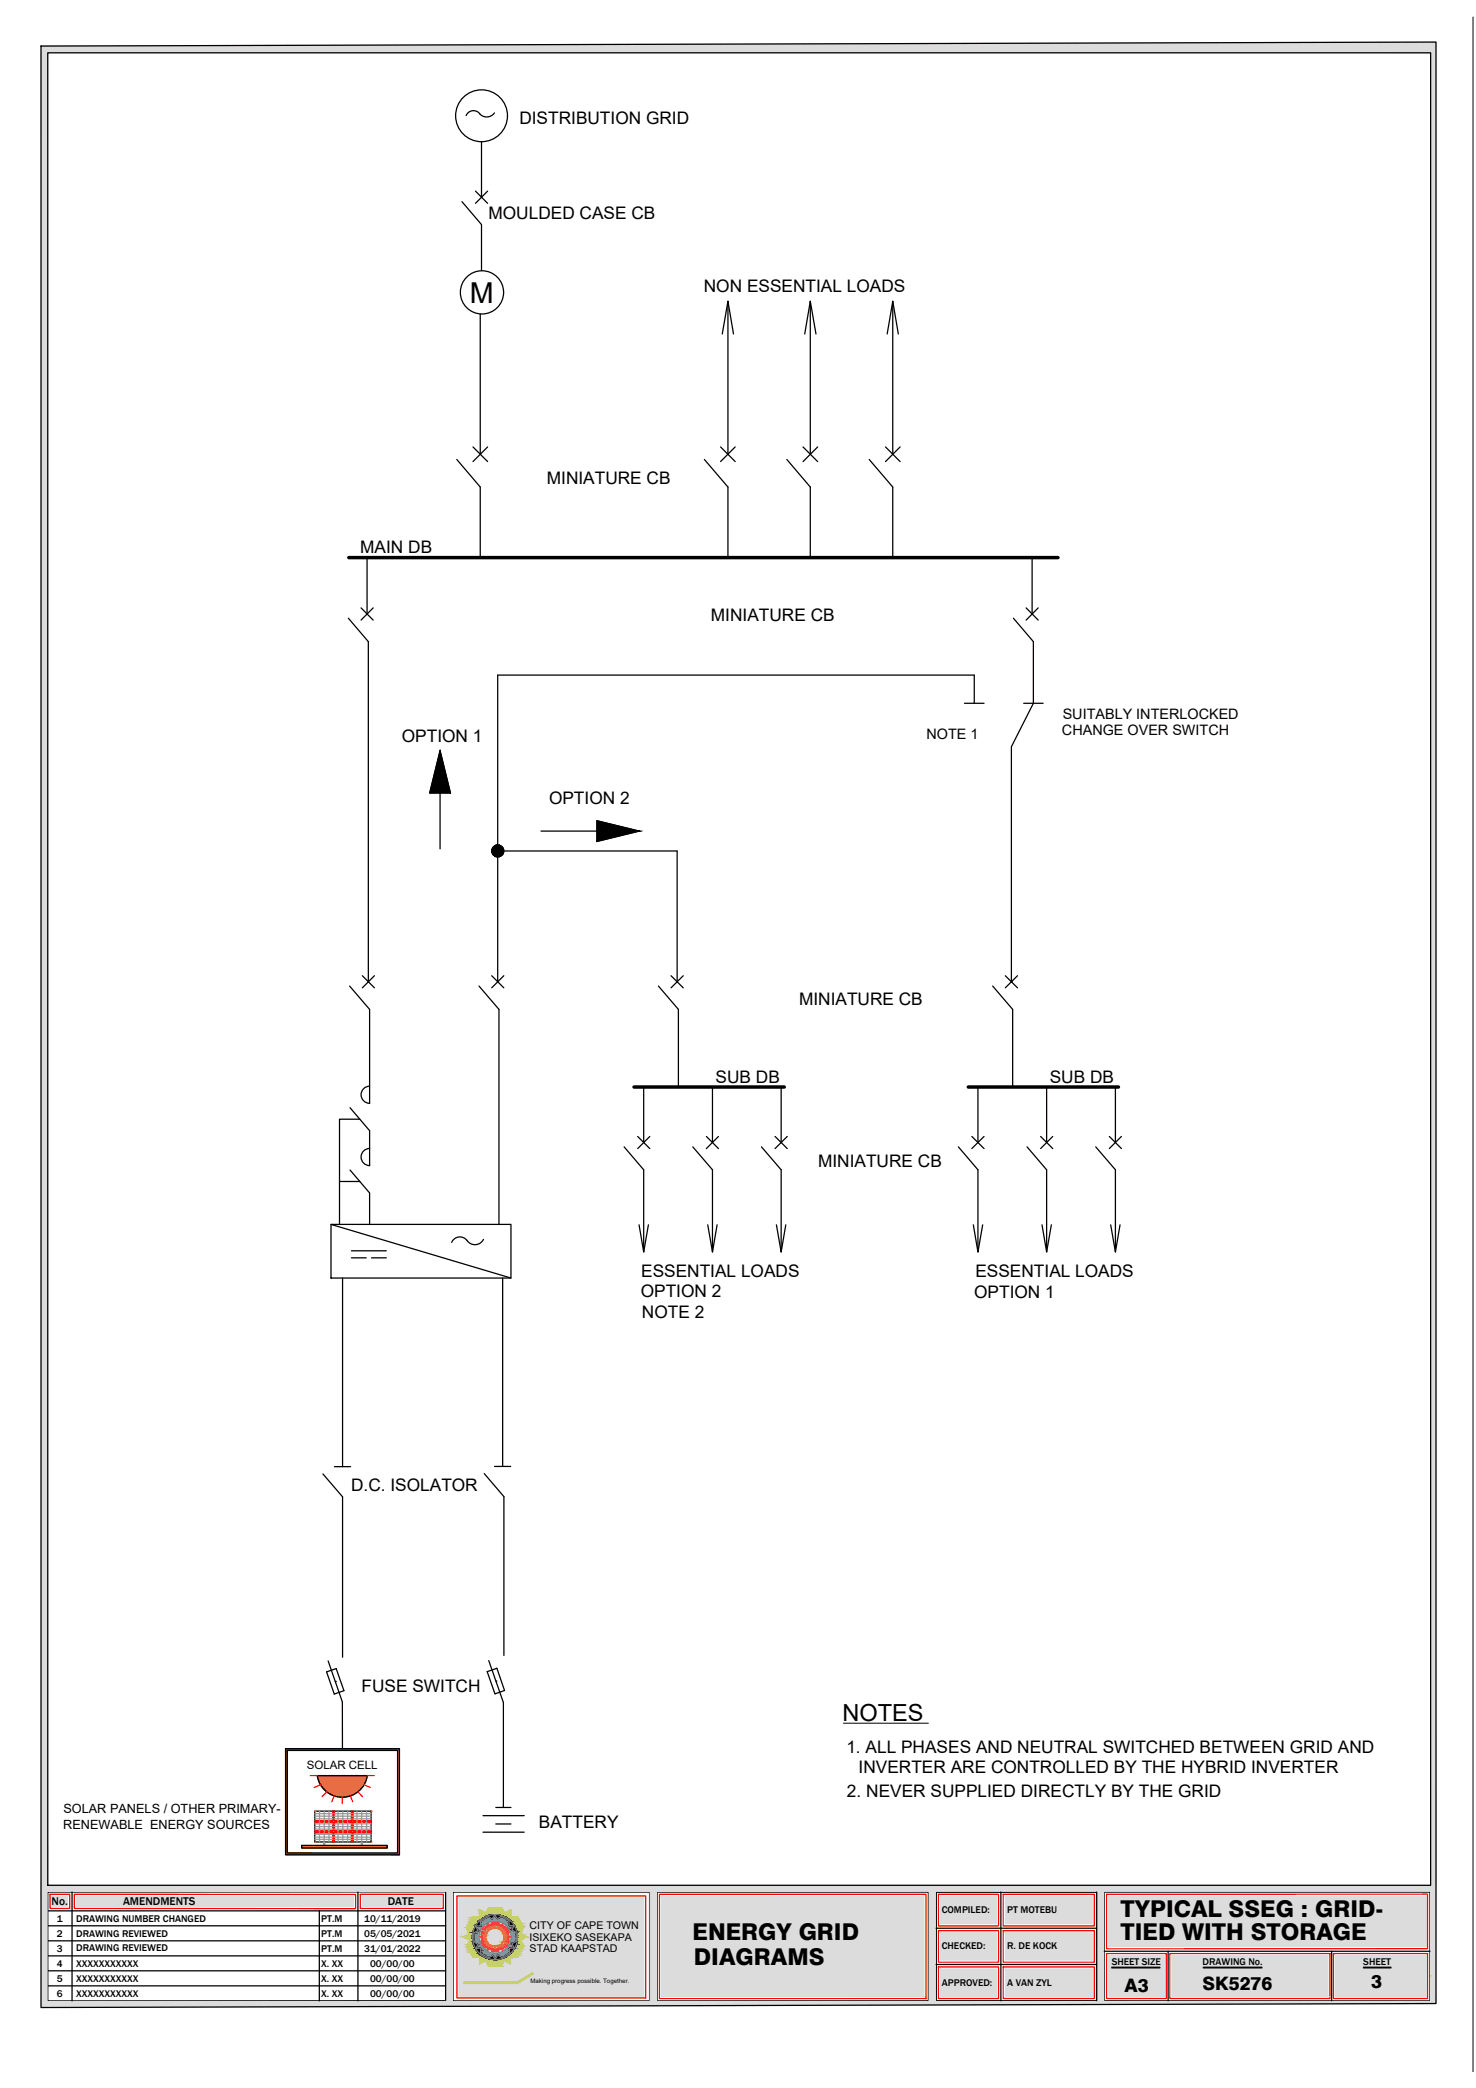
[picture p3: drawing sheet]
<svg xmlns="http://www.w3.org/2000/svg" width="297mm" height="420mm" viewBox="0 0 297 420" stroke-linecap="round" stroke-linejoin="round" font-family="sans-serif">
<defs><g id="words">
<text font-size="5.8" x="94.6" y="60.9">M</text>
<g font-size="4.7">
<text x="169.5" y="346.3">NOTES</text>
<text x="225.5" y="385.7">TYPICAL SSEG : GRID-</text>
<text x="139.4" y="390.3">ENERGY GRID</text>
<text x="139.7" y="395.5">DIAGRAMS</text>
<text x="225.5" y="390.3">TIED WITH STORAGE</text>
</g>
<g font-size="3.7">
<text x="226.3" y="400.9">A3</text>
<text x="242" y="400.4">SK5276</text>
<text x="276" y="400">3</text>
</g>
<g font-size="3.5">
<text x="104.5" y="24.9">DISTRIBUTION GRID</text>
<text x="98.3" y="44.1">MOULDED CASE CB</text>
<text x="141.6" y="58.7">NON ESSENTIAL LOADS</text>
<text x="110" y="97.4">MINIATURE CB</text>
<text x="72.5" y="111.3">MAIN DB</text>
<text x="143.1" y="124.9">MINIATURE CB</text>
<text x="80.9" y="149.4">OPTION 1</text>
<text x="110.5" y="161.8">OPTION 2</text>
<text x="160.8" y="202.3">MINIATURE CB</text>
<text x="144" y="218">SUB DB</text>
<text x="211.3" y="218">SUB DB</text>
<text x="164.6" y="234.7">MINIATURE CB</text>
<text x="129" y="257">ESSENTIAL LOADS</text>
<text x="196.3" y="257">ESSENTIAL LOADS</text>
<text x="128.9" y="261.1">OPTION 2</text>
<text x="196" y="261.2">OPTION 1</text>
<text x="129.2" y="265.2">NOTE 2</text>
<text x="70.7" y="300.1">D.C. ISOLATOR</text>
<text x="72.7" y="340.5">FUSE SWITCH</text>
<text x="170.3" y="352.8">1. ALL PHASES AND NEUTRAL SWITCHED BETWEEN GRID AND</text>
<text x="172.8" y="356.7">INVERTER ARE CONTROLLED BY THE HYBRID INVERTER</text>
<text x="170.5" y="361.7">2. NEVER SUPPLIED DIRECTLY BY THE GRID</text>
<text x="108.5" y="367.8">BATTERY</text>
</g>
<g font-size="2.9">
<text x="186.4" y="148.7">NOTE 1</text>
<text x="213.7" y="148">CHANGE OVER SWITCH</text>
<text x="213.9" y="144.7">SUITABLY INTERLOCKED</text>
</g>
<g font-size="2.6">
<text x="12.8" y="364.9">SOLAR PANELS / OTHER PRIMARY-</text>
<text x="12.7" y="368.1">RENEWABLE ENERGY SOURCES</text>
</g>
<g font-size="2.3">
<text x="61.7" y="355.9">SOLAR CELL</text>
<text x="10.4" y="383.4">No.</text>
<text x="24.8" y="383.4">AMENDMENTS</text>
<text x="78" y="383.4">DATE</text>
</g>
<g font-size="2.1">
<text x="106.6" y="388.1">CITY OF CAPE TOWN</text>
<text x="106.6" y="390.5">ISIXEKO SASEKAPA</text>
<text x="106.6" y="392.8">STAD KAAPSTAD</text>
</g>
<g font-size="2">
<text x="11.5" y="386.7">1</text>
<text x="11.5" y="389.7">2</text>
<text x="15.3" y="386.7">DRAWING NUMBER CHANGED</text>
<text x="15.3" y="389.7">DRAWING REVIEWED</text>
<text x="64.6" y="386.7">PT.M</text>
<text x="64.6" y="389.7">PT.M</text>
<text x="73.3" y="386.7">10/11/2019</text>
<text x="73.3" y="389.7">05/05/2021</text>
<text x="189.5" y="385">COMPILED:</text>
<text x="202.7" y="385">PT MOTEBU</text>
<text x="11.5" y="392.7">3</text>
<text x="11.5" y="395.7">4</text>
<text x="15.3" y="395.8">XXXXXXXXXXX</text>
<text x="15.3" y="392.6">DRAWING REVIEWED</text>
<text x="64.6" y="395.7">X. XX</text>
<text x="64.6" y="392.7">PT.M</text>
<text x="73.3" y="392.7">31/01/2022</text>
<text x="74.5" y="395.7">00/00/00</text>
<text x="189.5" y="392.3">CHECKED:</text>
<text x="202.7" y="392.3">R. DE KOCK</text>
<text x="223.7" y="395.3">SHEET SIZE</text>
<text x="242" y="395.3">DRAWING No.</text>
<text x="274.4" y="395.3">SHEET</text>
<text x="11.5" y="398.8">5</text>
<text x="11.5" y="401.8">6</text>
<text x="15.3" y="398.8">XXXXXXXXXXX</text>
<text x="15.3" y="401.8">XXXXXXXXXXX</text>
<text x="64.6" y="398.7">X. XX</text>
<text x="64.6" y="401.8">X. XX</text>
<text x="74.5" y="398.7">00/00/00</text>
<text x="74.5" y="401.8">00/00/00</text>
<text x="189.5" y="399.6">APPROVED:</text>
<text x="202.7" y="399.6">A VAN ZYL</text>
</g>
<text font-size="1.2" x="106.7" y="399.1">Making progress possible. Together.</text>
</g></defs>
<!-- layer: 500AL132KV -->
<g fill="#dcdcdc" stroke="#dcdcdc" stroke-width=".2">
<path d="M133.2 381.7h52.7z"/>
<path d="M133.2 381.7h52.7v20z"/>
<path d="M223.2 381.7l63.8-.1z"/>
<path d="M223.2 381.7h63.8v10z"/>
<path d="M268.8 393.6l18.2-.1z"/>
<path d="M268.8 393.6h18.2v8z"/>
<path d="M15.4 381.7h55.7z"/>
<path d="M15.4 381.7h55.7v1.9z"/>
<path d="M8.3 9.3l280.7-.8v.8z"/>
<path d="M8.3 402.6h280.7v.6z"/>
<path d="M133.2 381.7v20h52.7zM133.2 401.7h52.7z"/>
<path d="M223.2 381.7v10h63.8zM223.2 391.7h63.8z"/>
<path d="M268.8 393.6v8h18.2zM268.8 401.6h18.2z"/>
<path d="M223.2 393.6l11.1 8.1v-8.1zM223.2 393.6l11.1 8.1h-11.1z"/>
<path d="M15.4 381.7v1.9h55.7zM15.4 383.6h55.7z"/>
<path d="M8.3 9.3l280.7 1.3v-1.3zM8.3 9.3l280.7 1.3h-280.7z"/>
<path d="M287.9 10.6l1.1 368.8v-368.8zM287.9 10.6l1.1 368.8h-1.1z"/>
<path d="M8.3 10.6l1.3 368.8v-368.8zM8.3 10.6l1.3 368.8h-1.3z"/>
<path d="M8.3 379.4l280.7 1.3v-1.3zM8.3 379.4l280.7 1.3h-280.7z"/>
<path d="M89.7 380.7h199.3zM89.7 380.7h199.3z"/>
<path d="M8.3 380.7h81.4zM8.3 380.7h1.3z"/>
<path d="M89.7 380.7h42.5zM89.7 380.7h97.1z"/>
<path d="M89.7 380.7l1.5 21.9v-21.9zM89.7 380.7l1.5 21.9h-1.5z"/>
<path d="M287.8 380.7l1.2 21.9v-21.9zM287.8 380.7l1.2 21.9h-1.2z"/>
<path d="M220.7 380.7l1.5 21.9v-21.9zM220.7 380.7l1.5 21.9h-1.5z"/>
<path d="M186.8 380.7l1.6 21.9v-21.9zM186.8 380.7l1.6 21.9h-1.6z"/>
<path d="M186.8 402.6h102.2zM157.5 402.6h131.5z"/>
<path d="M130.7 380.7l1.5 21.9v-21.9zM130.7 380.7l1.5 21.9h-1.5z"/>
<path d="M89.7 402.6h1.5zM9.6 402.6h81.6z"/>
<path d="M8.3 380.7l1.3 21.9v-21.9zM8.3 380.7l1.3 21.9h-1.3z"/>
<path d="M157.5 402.6h131.5zM132.2 402.6h156.8z"/>
<path d="M130.7 402.6h1.5zM130.7 402.6h1.5z"/>
<path d="M8.3 402.6h82.9zM8.3 402.6h82.9z"/>
<path d="M8.3 402.6v.6h280.7zM8.3 403.2h280.7l-280.7 .8z"/>
</g>
<!-- layer: 0 -->
<g fill="none" stroke="#dcdcdc" stroke-width=".25">
<path d="M10.5 381.7h3v1.9h-3zM15.4 381.7h55.7v1.9h-55.7zM73 381.7h15.8v1.9h-15.8zM133.2 381.7h52.7v20h-52.7zM189.3 381.7h11.2v5.4h-11.2zM189.3 389h11.2v5.4h-11.2zM189.3 396.3h11.2v5.4h-11.2zM202.4 381.7h17.4v5.4h-17.4zM202.4 389h17.4v5.4h-17.4zM202.4 396.3h17.4v5.4h-17.4zM223.2 381.7l63.8-.1v10.1h-63.8zM223.2 393.6h11.1v8.1h-11.1z"/>
<path d="M235.9 393.6h31.3v8.1h-31.3zM268.8 393.6l18.2-.1v8.1l-18.2 .1z"/>
</g>
<g fill="#dcdcdc" stroke="#dcdcdc" stroke-width=".2">
<path d="M92.4 381.9l37.1 19.7v-19.7zM92.4 381.9l37.1 19.7h-37.1z"/>
<path d="M202.4 381.7l17.4 5.4v-5.4zM202.4 381.7l17.4 5.4h-17.4z"/>
<path d="M202.4 389l17.4 5.4v-5.4zM202.4 389l17.4 5.4h-17.4z"/>
<path d="M189.3 381.7l11.2 5.4v-5.4zM189.3 381.7l11.2 5.4h-11.2z"/>
<path d="M189.3 389l11.2 5.4v-5.4zM189.3 389l11.2 5.4h-11.2z"/>
<path d="M202.4 396.3l17.4 5.4v-5.4zM202.4 396.3l17.4 5.4h-17.4z"/>
<path d="M189.3 396.3l11.2 5.4v-5.4zM189.3 396.3l11.2 5.4h-11.2z"/>
<path d="M235.9 393.6l31.3 8.1v-8.1zM235.9 393.6l31.3 8.1h-31.3z"/>
<path d="M73 381.7l15.8 1.9v-1.9zM73 381.7l15.8 1.9h-15.8z"/>
<path d="M10.5 381.7l3 1.9v-1.9zM10.5 381.7l3 1.9h-3z"/>
</g>
<!-- layer: BorderSheet -->
<path d="M9.5 380.6h80.5v22.2h-80.5zM91 380.6h39.9v22.2h-39.9zM92.4 381.9h37.1v19.7h-37.1zM132.1 380.6h54.9v22.2h-54.9zM188.2 380.6h32.6v22.2h-32.6zM222.1 380.6h65.8v22.1l-65.8 .1z" fill="none" stroke="#dcdcdc" stroke-width=".25"/>
<!-- layer: TEXT -->
<g fill="none" stroke="#f00" stroke-width=".25">
<path d="M10.1 381.2h3.9v2.8h-3.9zM15 381.2h56.6v2.9l-56.6-.1zM72.5 381.2h16.7v2.8h-16.7zM132.7 381.2h53.7v21h-53.7zM188.8 381.2h12.2v6.3h-12.2zM188.8 388.5h12.2v6.3h-12.2zM188.8 395.8h12.2v6.3h-12.2zM201.9 381.2h18.3v6.3h-18.3zM201.9 388.5h18.3v6.3h-18.3zM201.9 395.8h18.3v6.3h-18.3zM222.7 393.1h12v9h-12zM222.7 381.2l64.6-.1v11l-64.6 .1z"/>
<path d="M235.4 393.1h32.3v9h-32.3zM268.4 393.1h18.9v9h-18.9z"/>
</g>
<g fill="none" stroke="#000" stroke-width=".25">
<path d="M8.3 9.3l280.7-.8v394.7l-280.7 .8zM9.6 10.6h278.3v368.8h-278.3zM9.6 380.7h80.1v21.9h-80.1zM9.6 384.5h80.1M9.6 387.5h80.1M9.6 390.5h80.1M9.6 393.6h80.1M9.6 396.6h80.1M9.6 399.6h80.1M14.5 380.7v21.9M64.3 384.5v18.1M72 380.7v21.9"/>
<path d="M91.2 380.7h39.5v21.9h-39.5zM132.2 380.7h54.6v21.9h-54.6zM188.4 380.7h32.3v21.9h-32.3zM188.4 388h32.3M188.4 395.3h32.3M201.4 380.7v21.9M220.7 380.7v21.9M222.2 380.7h65.6v21.9h-65.6zM222.2 392.6h65.6M235.1 392.6v10M268 392.6v10"/>
</g>
<!-- layer: TextTitle -->
<path d="M223.7 395.9h9.7M223.7 396h9.7M242.1 395.9h11.9M242.1 396h11.9M274.4 395.9h5.5M274.4 396h5.5" fill="none" stroke="#000" stroke-width=".25"/>
<!-- layer: BorderSheet -->
<path d="M91.9 381.5h38v20.5h-38z" fill="none" stroke="#f00" stroke-width=".25"/>
<!-- layer: 0 -->
<g fill="#c4d72d" stroke="#c4d72d" stroke-width=".2">
<path d="M98.4 383.9h2.5z"/>
<path d="M101.6 385l1.2-.7v.7z"/>
<path d="M95.1 385.7h1.4z"/>
<path d="M102.7 393.8h1.5z"/>
<path d="M101.5 394.5h1.2v.6z"/>
<path d="M96.5 394.5l.1 .6z"/>
<path d="M96.5 394.5h1.3l-1.2 .6z"/>
<path d="M97.8 394.5h3.7l-.6 1.1z"/>
<path d="M93.4 398.9v.2l10.6-.2zM93.4 399.1l10.6-.2 .1 .2zM104 398.9l.1 .2 3-2.1zM104.1 399.1l3-2.1 .2 .2z"/>
<path d="M98.4 383.9l2.8 .4-.3-.4zM98.4 383.9l2.8 .4h-3.1z"/>
<path d="M98.1 384.3l3.5 .7-.4-.7zM98.1 384.3l3.5 .7h-3.9z"/>
<path d="M96.5 384.3l1.2 .7zM96.5 384.3l1.2 .7h-1.2z"/>
<path d="M101.6 385h1.2zM101.6 385h1.2z"/>
<path d="M96.5 385h5.1zM96.5 385h5.1z"/>
<path d="M96.5 385l6.3 .3v-.3zM96.5 385l6.3 .3h-6.3z"/>
<path d="M99.5 385.3h3.3zM99.5 385.3h3.3z"/>
<path d="M96.5 385.3h3zM96.5 385.3h2.3z"/>
<path d="M100.1 385.3l2.7 .1v-.1zM100.1 385.3l2.7 .1z"/>
<path d="M96.5 385.3l1.8 .2 .5-.2zM96.5 385.3l1.8 .2h-1.8z"/>
<path d="M100.7 385.4l2.1 .2v-.2zM100.7 385.4l2.1 .2h-1.6z"/>
<path d="M101.2 385.6l1.6 .1v-.1zM101.2 385.6l1.6 .1z"/>
<path d="M96.5 385.5l1.2 .2 .6-.2zM96.5 385.5l1.2 .2h-1.2z"/>
<path d="M101.5 385.7h2.6zM101.5 385.7h2.6z"/>
<path d="M96.5 385.7h1.2zM96.5 385.7h1.1z"/>
<path d="M101.5 385.7l2.7 .1-.1-.1zM101.5 385.7l2.7 .1h-2.4z"/>
<path d="M95.1 385.7l2.1 .3 .4-.3zM95.1 385.7l2.1 .3h-2.2z"/>
<path d="M101.8 385.8l2.6 .3-.2-.3zM101.8 385.8l2.6 .3h-2.1z"/>
<path d="M95 386l1.7 .3 .5-.3zM95 386l1.7 .3h-1.9z"/>
<path d="M102.3 386.1l2.3 .4-.2-.4zM102.3 386.1l2.3 .4h-1.8z"/>
<path d="M94.8 386.3l1.4 .5 .5-.5zM94.8 386.3l1.4 .5h-1.7z"/>
<path d="M102.8 386.5l2.1 .5-.3-.5zM102.8 386.5l2.1 .5h-1.7z"/>
<path d="M94.5 386.8l1.4 .4 .3-.4zM94.5 386.8l1.4 .4h-1.6z"/>
<path d="M103.2 387l2 .5-.3-.5zM103.2 387l2 .5h-1.7z"/>
<path d="M94.3 387.2l1.2 .6 .4-.6zM94.3 387.2l1.2 .6h-1.5z"/>
<path d="M103.5 387.5l1.9 .3-.2-.3zM103.5 387.5l1.9 .3h-1.7z"/>
<path d="M94 387.8l1.5 .1v-.1zM94 387.8l1.5 .1h-1.6z"/>
<path d="M103.7 387.8l1.5 .2 .2-.2zM103.7 387.8l1.5 .2h-1.4z"/>
<path d="M93.9 387.9l1.4 .4 .2-.4zM93.9 387.9l1.4 .4h-1.2z"/>
<path d="M103.8 388l1.1 .6 .3-.6zM103.8 388l1.1 .6h-.9z"/>
<path d="M94.1 388.3l1 .6 .2-.6zM94.1 388.3l1 .6h-.7z"/>
<path d="M104 388.6l.7 .4 .2-.4zM104 388.6l.7 .4h-.6z"/>
<path d="M94.4 388.9l.7 .2v-.2zM94.4 388.9l.7 .2h-.6z"/>
<path d="M104.1 389l.9 .2-.3-.2zM104.1 389l.9 .2h-.9z"/>
<path d="M94.5 389.1l.6 .4v-.4zM93.8 389.5l.7-.4 .6 .4z"/>
<path d="M104.1 389.2l1.8 .5-.9-.5zM104.1 389.2l1.8 .5h-1.8z"/>
<path d="M93.8 389.5l1.3 .2v-.2zM93.3 389.7l.5-.2 1.3 .2z"/>
<path d="M104.1 389.7h1.8zM104.1 389.7l1.7 .1z"/>
<path d="M93.3 389.7l1.8 .4v-.4zM93.3 389.7l1.8 .4h-1z"/>
<path d="M94.1 390.1l1 .3v-.3zM94.1 390.1l1 .3h-.5z"/>
<path d="M104.2 389.8l.5 .6 1.1-.6zM104.2 389.8l.5 .6h-.6zM104.1 390.4h.6zM104.1 390.4h.6z"/>
<path d="M94.6 390.4l.5 .3v-.3zM94.6 390.4l.5 .3h-.7z"/>
<path d="M104.1 390.4l1 .6-.4-.6zM104.1 390.4l1 .6h-1.1z"/>
<path d="M94.4 390.7l.9 .6-.2-.6zM94.4 390.7l.9 .6h-1.2z"/>
<path d="M104 391l1.4 .6-.3-.6zM104 391l1.4 .6h-1.6z"/>
<path d="M103.8 391.6h1.6zM103.8 391.6h1.6z"/>
<path d="M94.1 391.3l1.4 .4-.2-.4zM94.1 391.3l1.4 .4h-1.6z"/>
<path d="M93.9 391.7l1.6 .2v-.2zM93.9 391.7l1.6 .2h-1.5z"/>
<path d="M103.8 391.6l1.3 .5 .3-.5zM103.8 391.6l1.3 .5h-1.6z"/>
<path d="M94 391.9l1.9 .5-.4-.5zM94 391.9l1.9 .5h-1.6z"/>
<path d="M103.5 392.1l1.3 .5 .3-.5zM103.5 392.1l1.3 .5h-1.6z"/>
<path d="M94.3 392.4l1.9 .5-.3-.5zM94.3 392.4l1.9 .5h-1.6z"/>
<path d="M103.2 392.6l1.4 .5 .2-.5zM103.2 392.6l1.4 .5h-1.8z"/>
<path d="M94.6 392.9l2.1 .4-.5-.4zM94.6 392.9l2.1 .4h-1.8z"/>
<path d="M102.8 393.1l1.6 .4 .2-.4zM102.3 393.5l.5-.4 1.6 .4z"/>
<path d="M94.9 393.3l2.3 .3-.5-.3zM94.9 393.3l2.3 .3h-2.1z"/>
<path d="M102.3 393.5l1.9 .3 .2-.3zM101.8 393.8l.5-.3 1.9 .3z"/>
<path d="M101.8 393.8h.9zM101.8 393.8h.9z"/>
<path d="M95.1 393.6l2.4 .2-.3-.2zM95.1 393.6l2.4 .2h-2.3z"/>
<path d="M95.2 393.8h2.3zM95.2 393.8h2.3z"/>
<path d="M96.5 393.8l1.2 .1zM96.5 393.8l1.2 .1h-1.2z"/>
<path d="M101.8 393.8l.9 .3v-.3zM101.2 394.1l.6-.3 .9 .3z"/>
<path d="M96.5 393.9l1.8 .3-.6-.3zM96.5 393.9l1.8 .3h-1.8z"/>
<path d="M101.2 394.1l1.5 .1v-.1zM100.7 394.2l.5-.1 1.5 .1z"/>
<path d="M96.5 394.2l2.3 .1zM96.5 394.2l2.3 .1h-2.3z"/>
<path d="M100.7 394.2l2 .1v-.1zM100.1 394.3l.6-.1 2 .1z"/>
<path d="M96.5 394.3h2.8zM96.5 394.3h2.8z"/>
<path d="M100.1 394.3l2.6 .1zM99.5 394.4h3.2z"/>
<path d="M96.5 394.3l3 .1zM96.5 394.3l3 .1z"/>
<path d="M96.5 394.4l6.2 .1v-.1zM96.5 394.4l6.2 .1h-6.2z"/>
<path d="M97.8 394.5h4.9zM97.8 394.5h4.9z"/>
<path d="M98.3 395.6h2.6zM97.8 394.5l3.1 1.1h-2.6z"/>
</g>
<path d="M96.5 384.3l1.2 .7 .7-1.1h2.5l.7 1.1 1.2-.7v1.4h1.3l1.3 2.1-.7 1.2 1.2 .7-1.2 .7 .7 1.2-1.2 2.2h-1.5v1.3l-1.2-.6-.6 1.1h-2.6l-.5-1.1-1.3 .7v-1.4h-1.3l-1.3-2.1 .7-1.3-1.3-.7 1.2-.6-.6-1.2 1.2-2.2h1.4z" fill="none" stroke="#c4d72d" stroke-width=".25"/>
<g fill="#ec268f" stroke="#ec268f" stroke-width=".2">
<path d="M99 386.8h1.3z"/>
<path d="M100.6 387.4l.6-.3v.3z"/>
<path d="M97.4 387.7l.7 .1z"/>
<path d="M101.2 391.8h.7z"/>
<path d="M97.4 391.8h1z"/>
<path d="M100.6 392.1h.6v.4z"/>
<path d="M98.1 392.1v.4z"/>
<path d="M98.1 392.1h.6l-.6 .4z"/>
<path d="M98.7 392.1h1.9l-.3 .6z"/>
<path d="M99 386.8l1.4 .3-.1-.3zM99 386.8l1.4 .3h-1.5z"/>
<path d="M98.9 387.1l1.7 .3-.2-.3zM98.9 387.1l1.7 .3h-1.9z"/>
<path d="M98.1 387.1l.6 .3zM98.1 387.1l.6 .3h-.6z"/>
<path d="M100.6 387.4h.6zM100.6 387.4h.6z"/>
<path d="M98.1 387.4h2.5zM98.1 387.4h2.5z"/>
<path d="M98.1 387.4l3.1 .1zM98.1 387.4l3.1 .1z"/>
<path d="M99.8 387.5h1.4zM99.8 387.5h1.4z"/>
<path d="M98.1 387.5h1.3zM98.1 387.5h.9z"/>
<path d="M100.3 387.5l.9 .2v-.2zM100.3 387.5l.9 .2z"/>
<path d="M98.1 387.5l.5 .2 .4-.2zM98.1 387.5l.5 .2h-.5z"/>
<path d="M100.7 387.7h.5zM100.7 387.7h.5z"/>
<path d="M100.7 387.7h1.2zM100.7 387.7h1.2z"/>
<path d="M98.1 387.7h.5zM98.1 387.7h.4z"/>
<path d="M98.1 387.7h.4zM98.1 387.7l.4 .1z"/>
<path d="M100.8 387.7l1.2 .2-.1-.2zM100.8 387.7l1.2 .2h-1z"/>
<path d="M97.4 387.8l.8 .1 .3-.1zM97.4 387.8l.8 .1h-.9z"/>
<path d="M101 387.9l1.2 .3-.2-.3zM101 387.9l1.2 .3h-.8z"/>
<path d="M97.3 387.9l.6 .3 .3-.3zM97.3 387.9l.6 .3h-.8z"/>
<path d="M101.4 388.2l1 .4-.2-.4zM101.4 388.2l1 .4h-.8z"/>
<path d="M97.1 388.2l.5 .4 .3-.4zM97.1 388.2l.5 .4h-.7z"/>
<path d="M101.6 388.6l.9 .2-.1-.2zM101.6 388.6l.9 .2h-.8z"/>
<path d="M96.9 388.6l.6 .3 .1-.3zM96.9 388.6l.6 .3h-.7z"/>
<path d="M101.7 388.8l.7 .1 .1-.1zM101.7 388.8l.7 .1h-.6z"/>
<path d="M96.8 388.9h.7zM96.8 388.9h.7z"/>
<path d="M101.8 388.9l.4 .5 .2-.5zM101.8 388.9l.4 .5h-.3z"/>
<path d="M96.8 388.9l.5 .5 .2-.5zM96.8 388.9l.5 .5h-.3z"/>
<path d="M101.9 389.4h.3zM101.9 389.4h.3z"/>
<path d="M97 389.4l.3 .1zM97 389.4l.3 .1z"/>
<path d="M101.9 389.4l.9 .4zM101.9 389.4l.9 .4h-.8z"/>
<path d="M97.1 389.5l.2 .3v-.3zM96.5 389.8l.6-.3 .2 .3z"/>
<path d="M102 389.8h.8zM102 389.8h.7z"/>
<path d="M96.5 389.8h.8zM96.5 389.8h.8z"/>
<path d="M96.6 389.8l.7 .3v-.3zM96.6 389.8l.7 .3z"/>
<path d="M102 389.8l.2 .3 .5-.3zM102 389.8l.2 .3h-.2z"/>
<path d="M102 390.1l.3 .1zM102 390.1l.3 .1h-.4z"/>
<path d="M97.1 390.1l.2 .1v-.1zM97.1 390.1l.2 .1h-.3z"/>
<path d="M101.9 390.2l.6 .4-.2-.4zM101.9 390.2l.6 .4h-.7z"/>
<path d="M97 390.2l.5 .4-.2-.4zM97 390.2l.5 .4h-.7z"/>
<path d="M101.8 390.6l.7 .1zM101.8 390.6l.7 .1z"/>
<path d="M96.8 390.6l.7 .1zM96.8 390.6l.7 .1z"/>
<path d="M101.8 390.7l.5 .3 .2-.3zM101.8 390.7l.5 .3h-.7z"/>
<path d="M96.8 390.7l.8 .3-.1-.3zM96.8 390.7l.8 .3h-.6z"/>
<path d="M101.6 391l.6 .4 .1-.4zM101.6 391l.6 .4h-.8z"/>
<path d="M97 391l.9 .4-.3-.4zM97 391l.9 .4h-.7z"/>
<path d="M101.4 391.4l.6 .3 .2-.3zM101 391.7l.4-.3 .6 .3z"/>
<path d="M97.2 391.4l1 .3-.3-.3zM97.2 391.4l1 .3h-.9z"/>
<path d="M101 391.7l.9 .1 .1-.1zM100.9 391.8l.1-.1 .9 .1z"/>
<path d="M97.3 391.7l1.1 .1-.2-.1zM97.3 391.7l1.1 .1h-1zM97.4 391.8h1z"/>
<path d="M100.9 391.8l.3 .1v-.1zM100.7 391.9l.2-.1 .3 .1z"/>
<path d="M98.1 391.8l.5 .1zM98.1 391.8l.5 .1h-.5z"/>
<path d="M100.7 391.9l.5 .1v-.1zM100.3 392l.4-.1 .5 .1z"/>
<path d="M98.1 391.9l.9 .1zM98.1 391.9l.9 .1h-.9z"/>
<path d="M98.1 392l1.3 .1zM98.1 392l1.3 .1z"/>
<path d="M100.3 392l.9 .1zM99.8 392.1h1.4z"/>
<path d="M98.7 392.1h.7zM98.7 392.1h.7z"/>
<path d="M98.1 392.1h.6zM98.1 392.1h.6z"/>
<path d="M98.7 392.1h2.5zM98.7 392.1h2.5z"/>
<path d="M99 392.7h1.3zM98.7 392.1l1.6 .6h-1.3z"/>
</g>
<g fill="none" stroke="#ec268f" stroke-width=".25">
<path d="M97.4 387.7l.7 .1v-.8l.6 .4 .3-.6h1.3l.3 .6 .6-.3v.6h.7l.6 1.1-.3 .6 .6 .4-.6 .3 .3 .6-.6 1.1h-.7v.7l-.6-.4-.3 .6h-1.3l-.3-.6-.6 .4v-.7h-.7l-.6-1.1 .3-.6-.6-.3 .6-.3-.3-.6z"/>
<circle cx="99.6" cy="389.8" r="2.34"/>
</g>
<g fill="#02acd4" stroke="#02acd4" stroke-width=".2">
<path d="M99.6 385.3l.2 .3h-.4z"/>
<path d="M100.8 385.7h.2z"/>
<path d="M97.5 386.1l.8-.4 .7 .4z"/>
<path d="M102.7 387.5h.8z"/>
<path d="M95.8 392h.5z"/>
<path d="M100.2 393.4h1.7z"/>
<path d="M99.4 393.9h.5z"/>
<path d="M99.4 385.6l.4 .1zM99.4 385.6l.4 .1z"/>
<path d="M100.8 385.7l1 .4zM100.1 386.1l.7-.4 1 .4z"/>
<path d="M99.3 385.7l.8 .4-.3-.4zM99.3 385.7l.8 .4h-1z"/>
<path d="M99.1 386.1h2.8zM99.1 386.1h2.8z"/>
<path d="M97.5 386.1h1.6zM97.5 386.1h1.6z"/>
<path d="M97.5 386.1l4.9 .4-.5-.4zM96.9 386.5l.6-.4 4.9 .4z"/>
<path d="M96.9 386.5h5.5zM96.8 386.5h5.6z"/>
<path d="M99.6 386.5l2.8 .1zM99.6 386.5l2.8 .1z"/>
<path d="M96.8 386.5h2.8zM96.8 386.6h2.3z"/>
<path d="M96.8 386.6h2.3zM96.7 386.6h2.2z"/>
<path d="M100.1 386.6l2.3 .1v-.1zM100.1 386.6l2.3 .1z"/>
<path d="M96.7 386.6h2.2zM96.7 386.6l1.9 .1z"/>
<path d="M100.6 386.7l1.9 .2-.1-.2zM100.6 386.7l1.9 .2h-1.4z"/>
<path d="M96.7 386.7l1.4 .2 .5-.2zM96.7 386.7l1.4 .2h-1.4z"/>
<path d="M101.1 386.9l1.4 .3v-.3zM101.1 386.9l1.4 .3h-.9z"/>
<path d="M96.7 386.9l1 .3 .4-.3zM96.7 386.9l1 .3h-1z"/>
<path d="M101.6 387.2l.9 .3v-.3zM101.6 387.2l.9 .3h-.6z"/>
<path d="M96.7 387.2l.6 .3 .4-.3zM96.7 387.2l.6 .3h-.6z"/>
<path d="M102.7 387.5h.8zM102.5 387.5h1z"/>
<path d="M101.9 387.5h.6zM101.9 387.5h.6z"/>
<path d="M96.7 387.5h.6zM96.7 387.5h.6z"/>
<path d="M96.7 387.5l.6 .1zM95.7 387.6h1.6z"/>
<path d="M101.9 387.5l1.4 .4 .2-.4zM101.9 387.5l1.4 .4h-1z"/>
<path d="M95.7 387.6l1.3 .3 .3-.3zM95.7 387.6l1.3 .3h-1.2z"/>
<path d="M102.3 387.9l.7 .4 .3-.4zM102.3 387.9l.7 .4h-.4z"/>
<path d="M95.8 387.9l.9 .4 .3-.4zM95.8 387.9l.9 .4h-.6z"/>
<path d="M102.6 388.3h.4zM102.6 388.3h.4z"/>
<path d="M96.1 388.3l.6 .2v-.2zM96.1 388.3l.6 .2h-.5z"/>
<path d="M102.6 388.3l1.2 .5-.8-.5zM102.6 388.3l1.2 .5h-1.1z"/>
<path d="M96.2 388.5l.3 .3 .2-.3zM95.6 388.8l.6-.3 .3 .3z"/>
<path d="M102.7 388.8l1.2 .1zM102.7 388.8l1.2 .1z"/>
<path d="M95.6 388.8l.9 .1v-.1zM95.3 388.9l.3-.1 .9 .1z"/>
<path d="M102.8 388.9l1.1 .4v-.4zM102.8 388.9l1.1 .4h-1z"/>
<path d="M95.3 388.9l1.1 .4 .1-.4zM95.3 388.9l1.1 .4h-1.1z"/>
<path d="M102.9 389.3l1 .5v-.5zM102.9 389.3l1 .5h-1z"/>
<path d="M95.3 389.3l1.1 .5v-.5zM95.3 389.3l1.1 .5h-1z"/>
<path d="M102.9 389.8l1 .5v-.5zM102.9 389.8l1 .5h-1z"/>
<path d="M95.4 389.8l1 .5v-.5zM95.4 389.8l1 .5h-1z"/>
<path d="M102.9 390.3l1 .3v-.3zM102.9 390.3l1 .3h-1.1z"/>
<path d="M95.4 390.3l1.1 .5-.1-.5zM95.4 390.3l1.1 .5h-1.1z"/>
<path d="M102.8 390.6l.8 .2 .3-.2zM102.8 390.6l.8 .2h-.9z"/>
<path d="M95.4 390.8h1.1zM95.4 390.8h1.1z"/>
<path d="M102.7 390.8l.3 .4 .6-.4zM102.7 390.8l.3 .4h-.4z"/>
<path d="M102.6 391.2l.5 .1-.1-.1zM102.6 391.2l.5 .1h-.5z"/>
<path d="M95.5 390.8l1.2 .5-.2-.5zM95.5 390.8l1.2 .5h-.5z"/>
<path d="M96.2 391.3h.5zM96.2 391.3h.5z"/>
<path d="M102.6 391.3l.7 .4-.2-.4zM102.6 391.3l.7 .4h-1z"/>
<path d="M96.2 391.3l.8 .4-.3-.4zM96.2 391.3l.8 .4h-1.1z"/>
<path d="M102.3 391.7l1.2 .3-.2-.3zM102.3 391.7l1.2 .3h-1.5z"/>
<path d="M95.9 391.7l1.3 .3-.2-.3zM95.9 391.7l1.3 .3h-1.4z"/>
<path d="M102 392h1.5zM102 392h.5z"/>
<path d="M96.7 392h.6zM96.7 392h.6z"/>
<path d="M95.8 392h.9zM95.8 392h.5z"/>
<path d="M102 392l.5 .1zM102 392l.5 .1z"/>
<path d="M96.7 392l.6 .1zM96.7 392l.6 .1z"/>
<path d="M101.9 392.1l.6 .4v-.4zM101.6 392.5l.3-.4 .6 .4z"/>
<path d="M96.7 392.1l1 .4-.4-.4zM96.7 392.1l1 .4h-1z"/>
<path d="M101.6 392.5l1 .2-.1-.2zM101.1 392.7l.5-.2 1 .2z"/>
<path d="M96.7 392.5l1.4 .2-.4-.2zM96.7 392.5l1.4 .2h-1.3z"/>
<path d="M101.1 392.7l1.5 .2v-.2zM100.6 392.9l.5-.2 1.5 .2z"/>
<path d="M96.8 392.7l1.8 .2-.5-.2zM96.8 392.7l1.8 .2h-1.8z"/>
<path d="M100.6 392.9l2 .1zM100.4 393h2.2z"/>
<path d="M100.4 393h2.2zM100.1 393h2.3z"/>
<path d="M96.8 392.9l2.3 .1zM96.8 392.9l2.3 .1h-2.3z"/>
<path d="M100.1 393h2.3zM99.6 393.1h2.8z"/>
<path d="M96.8 393l2.8 .1zM96.8 393l2.8 .1z"/>
<path d="M96.8 393.1h5.6zM96.8 393.1h5.6z"/>
<path d="M96.8 393.1l5.1 .3 .5-.3zM96.8 393.1l5.1 .3h-4.6z"/>
<path d="M100.2 393.4l1.5 .1zM100.3 393.5h1.4l-.7 .4z"/>
<path d="M97.3 393.4h2.9zM97.3 393.4l2.9 .1z"/>
<path d="M99.2 393.5l.7 .4 .3-.4zM99.2 393.5l.7 .4h-.5z"/>
<path d="M97.5 393.5l.9 .4 .8-.4zM97.5 393.5l.9 .4z"/>
<path d="M99.4 393.9h.5zM99.4 393.9h.5l-.2 .4z"/>
</g>
<g fill="#000" stroke="#000" stroke-width=".2">
<path d="M88.6 151l2.1 8.6h-4.2zM95.7 387.6l.1 .2h-.3zM95.7 392h.1zM95.9 387.2h.8v.3zM96.3 392h.4zM98.8 394.3h1.5zM99.3 385.3h.8zM99.8 385.7h1l-.5 .3zM100.2 393.4l.1 .1zM102.5 387.5h.9zM102.5 392h1.1z"/>
<path d="M120.1 165.1l8.6 2.1h-8.6zM120.1 167.2v2.1l8.6-2.1z"/>
<path d="M95.1 388.9l.3 .6-.1-.6zM95.1 388.9l.3 .6h-.3z"/>
<path d="M95.1 389.5l.3 .6v-.6zM95.1 389.5l.3 .6h-.3z"/>
<path d="M95.1 390.1l.3 .6v-.6zM95.1 390.1l.3 .6h-.3z"/>
<path d="M95.1 388.9h.3zM95.1 388.9h.2z"/>
<path d="M95.1 390.7l.3 .1zM95.1 390.7l.3 .1z"/>
<path d="M95.2 390.8l1 .5-.8-.5zM95.2 390.8l1 .5h-.9zM95.3 391.3h.9zM95.3 391.3h.9z"/>
<path d="M95.5 387.8l.6 .5-.3-.5zM95.5 387.8l.6 .5h-.8z"/>
<path d="M95.9 387.2l-.2 .3h1zM95.7 387.5h1z"/>
<path d="M95.5 391.9l.3 .1 .1-.1zM95.5 391.9l.3 .1z"/>
<path d="M95.3 388.3l.9 .2-.1-.2zM95.3 388.3l.9 .2h-.9z"/>
<path d="M95.3 388.5l.1 .4 .8-.4zM95.3 388.5l.1 .4h-.3z"/>
<path d="M95.3 391.3l.6 .6 .3-.6zM95.3 391.3l.6 .6h-.4z"/>
<path d="M96.4 386.6l.3 .2v-.2zM96.4 386.6l.3 .2h-.5z"/>
<path d="M96.2 386.8l.5 .4v-.4zM96.2 386.8l.5 .4h-.8z"/>
<path d="M96.3 392l.4 .1zM95.7 392.1h1z"/>
<path d="M95.7 392.1l1 .3v-.3zM95.7 392.1l1 .3h-.8z"/>
<path d="M95.9 392.4l.9 .5-.1-.5zM95.9 392.4l.9 .5h-.6z"/>
<path d="M96.2 392.9l.6 .2v-.2zM96.2 392.9l.6 .2h-.3z"/>
<path d="M96.5 393.1l.7 .2zM96.5 393.1l.7 .2h-.5z"/>
<path d="M96.7 386.3v.3l.5-.3zM96.4 386.6l.3-.3v.3z"/>
<path d="M96.7 393.3l1.1 .3-.6-.3zM96.7 393.3l1.1 .3h-.6z"/>
<path d="M97.7 393.9h1.7zM97.7 393.9h1.7z"/>
<path d="M97.2 386v.3l.6-.3zM96.7 386.3l.5-.3v.3z"/>
<path d="M97.2 393.6l1.1 .3-.5-.3zM97.2 393.6l1.1 .3h-.7z"/>
<path d="M97.7 385.7h.6zM97.7 385.7h.6z"/>
<path d="M97.7 385.7l.1 .3 .5-.3zM97.2 386l.5-.3 .1 .3z"/>
<path d="M97.6 393.9h.8zM97.6 393.9h.8z"/>
<path d="M98.8 394.3h.9zM98.8 394.3h.9z"/>
<path d="M98.8 394.3h1.3zM99.3 394.3h.8z"/>
<path d="M98.3 385.7l.8 .4zM98.3 385.7h1l-.2 .4z"/>
<path d="M99.1 393.5l.3 .4zM98.4 393.9l.7-.4 .3 .4z"/>
<path d="M98.3 385.7h1zM98.3 385.7h1z"/>
<path d="M98.4 393.9h1zM98.4 393.9h1z"/>
<path d="M97.7 393.9l1.9 .3-.2-.3zM97.7 393.9l1.9 .3h-1.3z"/>
<path d="M98.3 385.5l1 .2 .2-.2zM97.7 385.7l.6-.2 1 .2z"/>
<path d="M98.8 385.3l.7 .2v-.2zM98.3 385.5l.5-.2 .7 .2z"/>
<path d="M99.2 385.3h.4zM98.8 385.3h.7z"/>
<path d="M98.3 394.2l1.4 .1-.1-.1zM98.3 394.2l1.4 .1z"/>
<path d="M99.8 385.7l.2 .3h.3zM100 386h.3l-.2 .1z"/>
<path d="M99.3 385.3h.8zM99.3 385.3h.8z"/>
<path d="M99.6 385.3h.7zM99.6 385.3h.7z"/>
<path d="M99.6 385.3l1.1 .1zM99.6 385.3l1.1 .1z"/>
<path d="M100.2 393.5l.8 .4zM100.2 393.5l.8 .4h-1.1z"/>
<path d="M99.6 385.4l1.6 .2-.5-.2zM99.6 385.4l1.6 .2h-1.5z"/>
<path d="M99.7 394.2h1zM99.7 394.2l.6 .1z"/>
<path d="M99.8 385.6h1.1zM99.8 385.6l1 .1z"/>
<path d="M99.7 385.6h1.7zM99.7 385.6h1.7z"/>
<path d="M99.8 394.1l.9 .1 .5-.1zM99.8 394.1l.9 .1h-1z"/>
<path d="M100.9 385.6l.6 .1zM100.9 385.6l.6 .1z"/>
<path d="M101 385.7l.8 .1zM101 385.7l.8 .1z"/>
<path d="M99.9 393.9l1.3 .2 .4-.2zM99.9 393.9l1.3 .2h-1.4z"/>
<path d="M101.3 385.8l1 .3-.5-.3zM101.3 385.8l1 .3h-.4z"/>
<path d="M101.2 393.8l.4 .1 .2-.1zM101 393.9l.2-.1 .4 .1z"/>
<path d="M101.9 386.1l.8 .4-.4-.4zM101.9 386.1l.8 .4z"/>
<path d="M101.7 393.5l.1 .3 .5-.3zM101.2 393.8l.5-.3 .1 .3z"/>
<path d="M102.4 386.5h.4zM102.4 386.5h.4z"/>
<path d="M102.5 387.5h.2zM102.5 387.5h.2z"/>
<path d="M102.4 386.5l.8 .5-.4-.5zM102.4 386.5l.8 .5h-.7z"/>
<path d="M102.4 393.1l-.1 .4 .5-.4zM101.7 393.5l.7-.4-.1 .4z"/>
<path d="M102.6 393l.2 .1 .1-.1zM102.4 393.1l.2-.1 .2 .1z"/>
<path d="M102.5 387l1 .5-.3-.5zM102.5 387l1 .5h-1z"/>
<path d="M102.5 392.6l.4 .4 .3-.4zM102.5 392.6l.4 .4h-.3z"/>
<path d="M102.5 387.5h.9zM102.5 387.5h1z"/>
<path d="M103.5 387.5l.3 .5zM103.5 387.5l.3 .5h-.6z"/>
<path d="M102.5 392.1l.7 .5 .3-.5zM102.5 392.1l.7 .5h-.7z"/>
<path d="M102.5 392h1.1zM102.5 392l1 .1z"/>
<path d="M103.2 388l.7 .3-.1-.3zM103.2 388l.7 .3h-.9z"/>
<path d="M103.3 391.6l.3 .4 .2-.4zM103.3 391.6l.3 .4z"/>
<path d="M103 388.3l1 .3-.1-.3zM103 388.3l1 .3h-.5z"/>
<path d="M103 391.2l.8 .4 .1-.4zM103 391.2l.8 .4h-.5z"/>
<path d="M103.5 388.6l.5 .3v-.3zM103.5 388.6l.5 .3z"/>
<path d="M103.3 391l.6 .2 .1-.2zM103 391.2l.3-.2 .6 .2z"/>
<path d="M103.9 388.9l.2 .3-.1-.3zM103.9 388.9l.2 .3h-.2z"/>
<path d="M103.9 390.6l.1 .4 .1-.4zM103.3 391l.6-.4 .1 .4z"/>
<path d="M103.9 389.2l.3 .6-.1-.6zM103.9 389.2l.3 .6h-.3z"/>
<path d="M103.9 390.4l.2 .2v-.2zM103.9 390.4l.2 .2h-.2z"/>
<path d="M103.9 389.8l.2 .6 .1-.6zM103.9 389.8l.2 .6h-.2z"/>
</g>
<g fill="none" stroke="#808080" stroke-width=".25">
<path d="M95.7 387.6l1-.1v-.9l1.6-.9 .8 .4 .5-.8 .5 .8 .8-.5 1.5 .9 .1 1h1l-.5 .8 .9 .6v1.7l-.9 .6 .5 .8h-1l.1 1-1.6 .9-.8-.5-.5 .9-.5-.8-.8 .4-1.6-.8-.1-1.1-1 .1 .5-.8-.8-.5-.1-1.9 .9-.4z"/>
<circle cx="99.6" cy="389.8" r="4.5"/>
<circle cx="99.6" cy="389.8" r="3.3"/>
</g>
<g fill="#ffbf00" stroke="#ffbf00" stroke-width=".2">
<path d="M99.6 387.5l.1 .2h-.2z"/>
<path d="M100.2 387.7h.1z"/>
<path d="M98.6 387.9l.3-.2 .4 .2z"/>
<path d="M101 388.6h.6z"/>
<path d="M101 390.9h.6z"/>
<path d="M97.7 390.9h.2z"/>
<path d="M99.7 391.6h.2z"/>
<path d="M99.9 391.6h.8z"/>
<path d="M99.5 391.9h.2z"/>
<path d="M99.5 387.7h.2zM99.5 387.7h.2z"/>
<path d="M100.2 387.7l.5 .2zM99.8 387.9l.4-.2 .5 .2z"/>
<path d="M99.5 387.7l.3 .2-.1-.2zM99.5 387.7l.3 .2h-.5z"/>
<path d="M99.3 387.9l1.4 .1zM99.3 387.9l1.4 .1z"/>
<path d="M98.6 387.9l.7 .1zM98.5 388h.8z"/>
<path d="M98.5 388h2.3zM98.5 388h2.3z"/>
<path d="M98.5 388h1.2zM98.5 388h.8z"/>
<path d="M99.7 388h1.2zM99.7 388h1.2z"/>
<path d="M98.5 388h.8zM98.3 388.1h.7z"/>
<path d="M100 388l1 .1zM100 388l1 .1z"/>
<path d="M100.3 388.1l.7 .1zM100.3 388.1l.7 .1z"/>
<path d="M98.3 388.1l.4 .1 .3-.1zM98.1 388.2l.2-.1 .4 .1z"/>
<path d="M98.1 388.2h.6zM98.1 388.2h.6z"/>
<path d="M100.4 388.2l.6 .1v-.1zM100.4 388.2l.6 .1z"/>
<path d="M98.1 388.2l.3 .2 .3-.2zM98.1 388.2l.3 .2h-.3z"/>
<path d="M100.7 388.3l.3 .3v-.3zM100.7 388.3l.3 .3z"/>
<path d="M100.9 388.6h.1zM100.9 388.6h.1z"/>
<path d="M98.1 388.4l.1 .3 .2-.3zM98.1 388.4l.1 .3zM97.8 388.7h.4z"/>
<path d="M97.8 388.7h.4zM97.6 388.7h.6z"/>
<path d="M101 388.6l.5 .2 .1-.2zM101 388.6l.5 .2h-.4z"/>
<path d="M97.6 388.7l.4 .3 .2-.3zM97.6 388.7l.4 .3h-.2z"/>
<path d="M101.1 388.8l.2 .3 .2-.3zM101.1 388.8l.2 .3z"/>
<path d="M97.8 389l.1 .1 .1-.1zM97.8 389l.1 .1z"/>
<path d="M101.3 389.1h.1zM101.3 389.1h.1z"/>
<path d="M97.9 389.1v.2zM97.6 389.3l.3-.2v.2z"/>
<path d="M101.3 389.1l.4 .2zM101.3 389.1l.4 .2h-.3z"/>
<path d="M97.6 389.3h.3zM97.4 389.4h.4z"/>
<path d="M101.4 389.3l.3 .2v-.2zM101.4 389.3l.3 .2h-.3z"/>
<path d="M97.4 389.4l.4 .2v-.2zM97.4 389.4l.4 .2h-.3z"/>
<path d="M101.4 389.5l.3 .3v-.3zM101.4 389.5l.3 .3h-.3z"/>
<path d="M97.5 389.6l.3 .4v-.4zM97.5 389.6l.3 .4h-.3z"/>
<path d="M101.4 389.8l.4 .4-.1-.4zM101.4 389.8l.4 .4h-.4z"/>
<path d="M101.4 390.2h.4zM101.4 390.2h.4z"/>
<path d="M97.5 390l.4 .3-.1-.3zM97.5 390l.4 .3h-.4z"/>
<path d="M97.5 390.3h.4zM97.5 390.3h.4z"/>
<path d="M101.4 390.2l-.1 .3 .5-.3zM101.4 390.2l-.1 .3z"/>
<path d="M97.5 390.3l.4 .3v-.3zM97.5 390.3l.4 .3z"/>
<path d="M97.9 390.6l.1 .1zM97.9 390.6l.1 .1h-.2z"/>
<path d="M101.3 390.6l.2 .2zM101.3 390.6l.2 .2h-.4z"/>
<path d="M101.1 390.8l.5 .1zM101.1 390.8l.5 .1h-.6z"/>
<path d="M97.8 390.7l.3 .2zM97.8 390.7l.3 .2h-.4z"/>
<path d="M97.7 390.9h.4zM97.7 390.9h.2z"/>
<path d="M101 390.9l.1 .2zM101 390.9l.1 .2h-.2z"/>
<path d="M98.1 390.9l.3 .3zM98.1 390.9l.3 .3h-.3z"/>
<path d="M100.9 391.1l.2 .2v-.2zM100.7 391.3l.2-.2 .2 .2z"/>
<path d="M98.1 391.2l.6 .2zM98.1 391.2l.6 .2h-.6z"/>
<path d="M100.7 391.3l.4 .1zM100.5 391.4l.2-.1 .4 .1z"/>
<path d="M98.1 391.4l.7 .1zM98.1 391.4l.7 .1z"/>
<path d="M100.5 391.4h.6zM100.4 391.5h.6z"/>
<path d="M98.2 391.5h.8zM98.2 391.5h.8z"/>
<path d="M100.4 391.5l.4 .1 .2-.1zM100 391.6l.4-.1 .4 .1z"/>
<path d="M100 391.6h.8zM99.9 391.6h.8z"/>
<path d="M98.3 391.5l1 .1zM98.3 391.5l1 .1z"/>
<path d="M98.5 391.6h1.2zM98.5 391.6h1.2z"/>
<path d="M99.9 391.6h.8zM99.9 391.6h.8l-.4 .3z"/>
<path d="M98.5 391.6h1.4zM98.5 391.6h1.4z"/>
<path d="M99.4 391.6l.3 .3 .2-.3zM99.4 391.6l.3 .3h-.2z"/>
<path d="M98.5 391.6l.5 .3 .4-.3zM98.5 391.6l.5 .3z"/>
<path d="M99.5 391.9h.2zM99.5 391.9h.2l-.1 .2z"/>
</g>
<g fill="none" stroke="#ffbf00" stroke-width=".25">
<path d="M97.6 388.7h.5v-.5l.8-.5 .4 .3 .3-.5 .2 .4 .4-.2 .8 .4v.5h.6l-.3 .5 .4 .2 .1 .9-.5 .3 .3 .4h-.6l.1 .5-.8 .5-.4-.3-.3 .5-.2-.5-.4 .3-.8-.4-.1-.6-.5 .1 .3-.4-.4-.3-.1-.9 .5-.3z"/>
<circle cx="99.6" cy="389.8" r="1.83"/>
</g>
<!-- layer: 500AL132KV -->
<path d="M287.8 397.6h.1" fill="none" stroke="#0f0" stroke-width=".25"/>
<!-- layer: DEFAULT -->
<path d="M70.2 112.2h142.7M127.6 218.7h30.2M194.9 218.7h30.2" fill="none" stroke="#000" stroke-width=".7"/>
<g fill="none" stroke="#000" stroke-width=".25">
<path d="M95.7 38.5l2.4 2.4M98.1 38.5l-2.4 2.4M93 40.6l3.9 4.6M145.4 67.2l1.1-6.6 1.1 6.6M161.9 67.2l1.2-6.6 1.1 6.6M178.5 67.2l1.2-6.6 1.1 6.6M91.9 92.5l4.7 5.5M95.2 89.9l2.9 3M98.1 89.9l-2.9 3M141.8 92.5l4.7 5.5M145 89.9l3 3M148 89.9l-3 3"/>
<path d="M158.3 92.5l4.8 5.5M161.6 89.9l2.9 3M164.5 89.9l-2.9 3M174.9 92.5l4.8 5.5M178.2 89.9l2.9 3M181.1 89.9l-2.9 3M73.9 112.2v11.3M207.7 112.2v11.3M70.1 124.4l4 4.7v68.5M72.7 122.3l2.4 2.5M75.1 122.3l-2.4 2.5M196.1 135.8h-95.9v61.8"/>
<path d="M203.9 124.4l4.1 4.7v12.4M206.5 122.3l2.4 2.5M208.9 122.3l-2.4 2.5M88.6 151l2.1 8.6h-4.2zM88.6 159.6v11.2M100.2 171.2h36.1M108.9 167.2h11.2M120.1 165.1l8.6 2.1-8.6 2.1zM70.4 198.4l4 4.7M72.9 196.3l2.5 2.5M75.4 196.3l-2.5 2.5M96.4 198.4l4 4.7"/>
<path d="M99 196.3l2.4 2.5M101.4 196.3l-2.4 2.5M132.5 198.4l4 4.7M135 196.3l2.5 2.5M137.5 196.3l-2.5 2.5M199.8 198.4l4 4.7M202.3 196.3l2.5 2.5M204.8 196.3l-2.5 2.5M70.4 235.4l4 4.7v6.3M70.4 222.9l4 4.6M125.6 230.8l3.9 4.6M128.3 228.7l2.5 2.4"/>
<path d="M130.8 228.7l-2.5 2.4M139.4 230.8l4 4.6M142.2 228.7l2.4 2.4M144.6 228.7l-2.4 2.4M153.2 230.8l4 4.6M156 228.7l2.4 2.4M158.4 228.7l-2.4 2.4M192.9 230.8l3.9 4.6M195.6 228.7l2.4 2.4M198 228.7l-2.4 2.4M206.7 230.8l3.9 4.6M209.4 228.7l2.5 2.4"/>
<path d="M211.9 228.7l-2.5 2.4M220.5 230.8l4 4.6M223.2 228.7l2.5 2.4M225.7 228.7l-2.5 2.4M128.6 246.5l.9 5.4 1-5.4M142.4 246.5l1 5.4 .9-5.4M156.3 246.5l.9 5.4 .9-5.4M195.9 246.5l.9 5.4 1-5.4M209.7 246.5l.9 5.4 1-5.4M223.5 246.5l1 5.4 .9-5.4M65 296.6l3.9 4.6M97.5 296.5l3.9 4.7"/>
<path d="M66 334.2l2.9 8.3v9.7M67.5 338.3h.1M67.6 335.7l1.6 4.5-1.9 .7-1.6-4.5 1.9-.6M98.4 334.2l2.9 8.4M99.8 338.3h.1M100 335.7l1.5 4.5-1.9 .6-1.6-4.4 2-.7"/>
<circle cx="96.9" cy="23.3" r="5.2"/>
<circle cx="97" cy="58.8" r="4.4"/>
</g>
<!-- layer: 0 -->
<g fill="none" stroke="#000" stroke-width=".25">
<path d="M96.9 28.5v11.2M99.5 22.7a1.95 1.95 0 0 1-3.3-.1 1.6 1.6 0 0 0-2.4 .7M96.9 45.2v9.3M96.6 63.2v28.2M146.5 60.6v30.8M163.1 60.6v30.8M179.7 60.6v30.8M96.6 98v14.2M146.5 98v14.2M163.1 98v14.2M179.7 98v14.2M196.1 135.8v5.7"/>
<path d="M194.1 141.5h3.9M206 141.5h3.9M208 141.5l-4.5 8.8v47.2M136.3 171.2v26.3M203.5 197.5h.1M74.4 203.1v18.9M74.4 218.6a1.73 1.73 0 0 0-1.7 1.7 1.73 1.73 0 0 0 1.7 1.7M100.4 203.1v43.3M129.5 218.7v11.2M136.5 203.1v15.6M143.4 218.7v11.2M157.2 218.7v11.2"/>
<path d="M196.8 218.7v11.2M203.8 203.1v15.6M210.6 218.7v11.2M224.5 218.7v11.2M68.3 237.7h4.1M72.4 225.2h-4.1v21.2M74.4 227.5v7.1M74.4 231.1a1.73 1.73 0 0 0-1.7 1.7 1.73 1.73 0 0 0 1.7 1.7M129.5 235.4v16.5M143.4 235.4v16.5M157.2 235.4v16.5M196.8 235.4v16.5"/>
<path d="M210.6 235.4v16.5M224.5 235.4v16.5M66.6 246.4h36.2v10.8h-36.2zM66.6 246.4l36.2 10.8M68.9 257.2v37.9M70.7 251.7h7M70.7 253.1h3M74.8 253.1h2.9M97.3 249.4a2.01 2.01 0 0 1-1.8 1.1 2.01 2.01 0 0 1-1.8-1.2 1.79 1.79 0 0 0-2.8 .7M101.2 257.2v37.9M67.3 295.1h3.3M99.5 295.1h3.3"/>
<path d="M68.9 301.2v32.3M101.4 301.2v31.9M101.3 342.6v21.1M97.2 368.7h8.3M97.2 365.4h8.3M99.8 367h3M99.8 363.7h3"/>
</g>
<path d="M169.7 346.8h17.1" fill="none" stroke="#000" stroke-width=".2"/>
<!-- layer: 035 -->
<g fill="#000" stroke="#000" stroke-width=".2">
<path d="M98.9 171.2l.1 .4 1.2-.4zM99 171.6l1.2-.4-1.1 .7zM99.1 171.9l.2 .2 .9-.9z"/>
<path d="M99.3 170.4l-.2 .2 1.1 .6zM99.1 170.6l1.1 .6-1.2-.3zM99 170.9l-.1 .3h1.3z"/>
<path d="M99.3 172.1l.2 .2 .7-1.1zM100.2 171.2l-.4 1.2-.3-.1zM100.2 171.2l-.4 1.2 .4 .1z"/>
<path d="M99.8 170l.4 1.2v-1.2zM99.5 170.2l.3-.2 .4 1.2zM99.3 170.4l.9 .8-.7-1z"/>
<path d="M100.2 171.2v1.3l.3-.1zM100.2 171.2l.6 1.1-.3 .1zM100.2 171.2l.6 1.1 .2-.2z"/>
<path d="M100.8 170.2l-.6 1 .8-.8zM100.5 170l.3 .2-.6 1zM100.2 170v1.2l.3-1.2z"/>
<path d="M100.2 171.2l.8 .9 .2-.2zM100.2 171.2l1.2 .4-.2 .3zM100.2 171.2l1.2 .4v-.4z"/>
<path d="M100.2 171.2h1.2v-.3zM100.2 171.2l1-.6 .2 .3zM100.2 171.2l1-.6-.2-.2z"/>
</g>
<!-- layer: Electrical 01 -->
<g fill="none" stroke="#dd6e00" stroke-width=".25">
<path d="M63.9 357.3l-.1 .1M64.1 357.3l-.2 .2M64.2 357.3l-.3 .3M64.3 357.3l-.4 .4M64.5 357.3l-.6 .5M64.6 357.3l-.6 .6M64.7 357.3l-.7 .7M64.9 357.3l-.9 .8M65 357.3l-.9 .9M65.2 357.3l-1.1 1.1M65.3 357.3l-1.1 1.2M65.4 357.3l-1.2 1.2"/>
<path d="M65.6 357.3l-1.4 1.3M65.7 357.3l-1.4 1.4M65.8 357.3l-1.5 1.5M66 357.3l-1.6 1.6M66.1 357.3l-1.7 1.7M66.3 357.3l-1.8 1.8M66.4 357.3l-1.9 1.9M66.5 357.3l-1.9 2M66.7 357.3l-2.1 2.1M66.8 357.3l-2.1 2.2M67 357.3l-2.3 2.2M67.1 357.3l-2.3 2.3"/>
<path d="M67.2 357.3l-2.3 2.4M67.4 357.3l-2.5 2.5M67.5 357.3l-2.5 2.5M67.6 357.3l-2.6 2.6M67.8 357.3l-2.7 2.7M67.9 357.3l-2.7 2.8M68.1 357.3l-2.9 2.8M68.2 357.3l-2.9 2.9M68.3 357.3l-2.9 3M68.5 357.3l-3.1 3M68.6 357.3l-3.1 3.1M68.7 357.3l-3.1 3.2"/>
<path d="M68.9 357.3l-3.2 3.2M69 357.3l-3.3 3.3M69.2 357.3l-3.4 3.3M69.3 357.3l-3.4 3.4M69.4 357.3l-3.4 3.5M69.6 357.3l-3.5 3.5M69.7 357.3l-3.6 3.6M69.8 357.3l-3.6 3.6M70 357.3l-3.7 3.7M70.1 357.3l-3.7 3.7M70.3 357.3l-3.8 3.8M70.4 357.3l-3.8 3.8"/>
<path d="M70.5 357.3l-3.8 3.9M70.7 357.3l-3.9 3.9M70.8 357.3l-3.9 4M71 357.3l-4 4M71.1 357.3l-4 4M71.2 357.3l-4 4.1M71.4 357.3l-4.1 4.1M71.5 357.3l-4.1 4.1M71.6 357.3l-4.1 4.2M71.8 357.3l-4.2 4.2M71.9 357.3l-4.2 4.2M72.1 357.3l-4.3 4.2"/>
<path d="M72.2 357.3l-4.3 4.3M72.3 357.3l-4.2 4.3M72.5 357.3l-4.3 4.3M72.6 357.3l-4.3 4.3M72.7 357.3l-4.3 4.3M72.9 357.3l-4.4 4.4M73 357.3l-4.3 4.4M73.1 359.5l-1.3 1.3M73.2 357.3l-4.4 4.4M73.3 357.3l-4.4 4.4M73.3 359.1l-1.9 1.9M73.4 357.3l-4.3 4.4"/>
<path d="M73.5 358.8l-2.4 2.3M73.6 357.3l-4.4 4.4M73.6 358.5l-2.8 2.8M73.7 358.3l-3.1 3.1M73.7 357.3l-4.3 4.3M73.7 358.1l-3.3 3.3M73.8 357.9l-3.6 3.6M73.8 357.7l-3.8 3.8M73.9 357.3l-4.4 4.3M73.9 357.5l-4 4.1M73.9 357.4l-4.2 4.2M60.8 371.3l-.1 .1"/>
<path d="M60.9 371.3l-.2 .3M61 371.3l-.3 .4M61.2 371.3l-.5 .5M61.3 371.3l-.5 .6M61.4 371.3l-.5 .6M61.6 371.3l-.5 .6M61.7 371.3l-.5 .6M61.9 371.3l-.5 .6M62 371.3l-.5 .6M62.1 371.3l-.5 .6M62.3 371.3l-.5 .6M62.4 371.3l-.5 .6"/>
<path d="M62.6 371.3l-.6 .6M62.7 371.3l-.5 .6M62.8 371.3l-.5 .6M63 371.3l-.5 .6M63.1 371.3l-.5 .6M63.2 371.3l-.5 .6M63.4 371.3l-.5 .6M63.4 368.4v.1M63.4 366.4h.1M63.5 371.3l-.5 .6M63.6 366.4l-.2 .2M63.6 368.4l-.2 .2"/>
<path d="M63.7 371.3l-.6 .6M63.7 368.4l-.3 .4M63.7 366.4l-.3 .2M63.8 371.3l-.5 .6M63.8 366.4l-.3 .2M63.8 368.4l-.3 .4M63.9 371.3l-.5 .6M64 366.4l-.3 .2M64 368.4l-.4 .4M64.1 371.3l-.5 .6M64.1 366.4l-.3 .2M64.1 368.4l-.3 .4"/>
<path d="M64.2 371.3l-.5 .6M64.3 366.4l-.3 .2M64.3 368.4l-.4 .4M64.3 371.3l-.5 .6M64.4 366.4l-.3 .2M64.4 368.4l-.4 .4M64.5 371.3l-.5 .6M64.5 366.4l-.3 .2M64.5 368.4l-.3 .4M64.6 371.3l-.5 .6M64.7 366.4l-.3 .2M64.7 368.4l-.4 .4"/>
<path d="M64.8 371.3l-.6 .6M64.8 366.4l-.3 .2M64.8 368.4l-.3 .4M64.9 371.3l-.5 .6M64.9 366.4l-.3 .2M64.9 368.4l-.3 .4M65 371.3l-.5 .6M65.1 366.4l-.3 .2M65.1 368.4l-.4 .4M65.2 371.3l-.5 .6M65.2 368.4l-.3 .4M65.2 366.4l-.3 .2"/>
<path d="M65.3 371.3l-.5 .6M65.4 366.4l-.3 .2M65.4 368.4l-.4 .4M65.4 371.3l-.5 .6M65.5 368.4l-.4 .4M65.5 366.4l-.3 .2M65.6 371.3l-.5 .6M65.6 366.4l-.3 .2M65.6 368.4l-.3 .4M65.7 371.3l-.5 .6M65.8 368.4l-.4 .4M65.8 366.4l-.3 .2"/>
<path d="M65.9 371.3l-.5 .6M65.9 366.4l-.3 .2M65.9 368.4l-.3 .4M66 371.3l-.5 .6M66 368.4l-.3 .4M66.1 366.4l-.4 .2M66.1 371.3l-.5 .6M66.2 366.4l-.3 .2M66.2 368.4l-.4 .4M66.3 371.3l-.5 .6M66.3 368.4l-.3 .4M66.3 366.4l-.3 .2"/>
<path d="M66.4 371.3l-.5 .6M66.5 366.4l-.3 .2M66.5 368.4l-.4 .4M66.6 371.3l-.6 .6M66.6 368.4l-.4 .4M66.6 366.4l-.3 .2M66.7 371.3l-.5 .6M66.7 366.4l-.3 .2M66.7 368.4l-.3 .4M66.8 371.3l-.5 .6M66.9 368.4l-.4 .4M66.9 366.4l-.3 .2"/>
<path d="M67 364.4v.1M67 371.3l-.5 .6M67.1 364.4l-.1 .2M67.1 371.3l-.5 .6M67.2 364.4l-.2 .4M67.2 371.3l-.5 .6M67.3 364.8l-.3 .4M67.3 365.1l-.3 .3M67.3 364.5l-.3 .4M67.3 364.7l-.3 .3M67.3 365l-.3 .3M67.3 365.2l-.3 .4"/>
<path d="M67.3 365.4l-.3 .3M67.3 365.5l-.3 .4M67.3 365.7l-.3 .3M67.3 365.8l-.3 .3M67.3 365.9l-.3 .4M67.3 366.1l-.6 .5M67.3 366.2l-.4 .4M67.3 366.3l-.3 .4M67.3 366.8l-.3 .3M67.3 366.9l-.3 .3M67.3 367l-.3 .4M67.3 367.2l-.3 .3"/>
<path d="M67.3 367.3l-.3 .4M67.3 367.4l-.3 .4M67.3 367.6l-.3 .3M67.3 367.7l-.3 .4M67.3 367.9l-.3 .3M67.3 368l-.3 .3M67.3 368.1l-.6 .7M67.3 368.3l-.5 .5M67.3 368.4l-.4 .4M67.3 368.8l-.3 .4M67.3 369l-.3 .3M67.3 369.1l-.3 .3"/>
<path d="M67.3 369.2l-.3 .4M67.3 369.4l-.3 .3M67.3 369.5l-.3 .4M67.3 369.7l-.3 .3M67.3 369.8l-.3 .3M67.3 369.9l-.3 .4M67.3 370.1l-.3 .3M67.3 370.2l-.3 .4M67.3 370.3l-.3 .3M67.3 370.5l-.2 .1M67.3 370.6h.1M67.4 371.3l-.5 .6"/>
<path d="M67.4 366.4l-.4 .4M67.4 368.4l-.4 .5M67.5 371.3l-.5 .6M67.6 366.4l-.6 .6M67.6 368.4l-.6 .6M67.7 371.3l-.6 .6M67.7 366.4l-.3 .2M67.7 368.4l-.3 .4M67.8 371.3l-.5 .6M67.8 366.4l-.3 .2M67.8 368.4l-.3 .4M67.9 371.3l-.5 .6"/>
<path d="M68 366.4l-.3 .2M68 368.4l-.4 .4M68.1 371.3l-.5 .6M68.1 366.4l-.3 .2M68.1 368.4l-.3 .4M68.2 371.3l-.5 .6M68.3 366.4l-.3 .2M68.3 368.4l-.4 .4M68.3 371.3l-.5 .6M68.4 368.4l-.4 .4M68.4 366.4l-.3 .2M68.5 371.3l-.5 .6"/>
<path d="M68.5 366.4l-.3 .2M68.5 368.4l-.3 .4M68.6 371.3l-.5 .6M68.7 368.4l-.4 .4M68.7 366.4l-.3 .2M68.8 371.3l-.5 .6M68.8 366.4l-.3 .2M68.8 368.4l-.3 .4M68.9 371.3l-.5 .6M68.9 368.4l-.3 .4M69 366.4l-.4 .2M69 371.3l-.5 .6"/>
<path d="M69.1 366.4l-.3 .2M69.1 368.4l-.4 .4M69.2 371.3l-.5 .6M69.2 368.4l-.3 .4M69.2 366.4l-.3 .2M69.3 371.3l-.5 .6M69.4 366.4l-.3 .2M69.4 368.4l-.4 .4M69.5 371.3l-.6 .6M69.5 368.4l-.4 .4M69.5 366.4l-.3 .2M69.6 371.3l-.5 .6"/>
<path d="M69.6 366.4l-.3 .2M69.6 368.4l-.3 .4M69.7 371.3l-.5 .6M69.8 368.4l-.4 .4M69.8 366.4l-.3 .2M69.9 371.3l-.5 .6M69.9 366.4l-.3 .2M69.9 368.4l-.3 .4M70 371.3l-.5 .6M70 368.4l-.3 .4M70.1 366.4l-.4 .2M70.1 371.3l-.5 .6"/>
<path d="M70.2 366.4l-.3 .2M70.2 368.4l-.4 .4M70.3 371.3l-.5 .6M70.3 368.4l-.3 .4M70.3 366.4l-.3 .2M70.4 371.3l-.5 .6M70.5 366.4l-.3 .2M70.5 368.4l-.4 .4M70.6 371.3l-.6 .6M70.6 366.4l-.3 .2M70.6 368.4l-.3 .4M70.7 371.3l-.5 .6"/>
<path d="M70.8 364.4l-.1 .2M70.8 371.3l-.5 .6M71 364.4l-.3 .3M71 371.3l-.5 .6M71.1 364.5l-.4 .3M71.1 364.6l-.4 .4M71.1 364.8l-.4 .3M71.1 364.9l-.4 .4M71.1 365l-.4 .4M71.1 365.2l-.4 .3M71.1 365.3l-.4 .4M71.1 365.5l-.4 .3"/>
<path d="M71.1 365.6l-.4 .4M71.1 365.7l-.4 .4M71.1 365.9l-.4 .3M71.1 366l-.7 .6M71.1 366.1l-.5 .5M71.1 366.3l-.4 .3M71.1 366.7l-.4 .4M71.1 366.8l-.4 .4M71.1 367l-.4 .3M71.1 367.1l-.4 .4M71.1 367.3l-.4 .3M71.1 367.4l-.4 .3"/>
<path d="M71.1 367.5l-.4 .4M71.1 367.7l-.4 .3M71.1 367.8l-.4 .4M71.1 367.9l-.4 .4M71.1 368.1l-.7 .7M71.1 368.2l-.6 .6M71.1 368.4l-.4 .4M71.1 368.9l-.4 .4M71.1 369l-.4 .4M71.1 369.2l-.4 .3M71.1 369.3l-.4 .4M71.1 369.5l-.4 .3"/>
<path d="M71.1 369.6l-.4 .4M71.1 369.7l-.4 .4M71.1 369.9l-.4 .3M71.1 370l-.4 .4M71.1 370.1l-.4 .4M71.1 370.3l-.4 .3M71.1 370.4l-.2 .2M71.1 370.6h-.1M71.1 371.3l-.5 .6M71.2 366.4l-.5 .4M71.2 368.4l-.5 .5M71.2 371.3l-.5 .6"/>
<path d="M71.3 366.4l-.6 .5M71.3 368.4l-.6 .6M71.4 371.3l-.5 .6M71.4 366.4l-.3 .2M71.4 368.4l-.7 .7M71.5 371.3l-.5 .6M71.6 366.4l-.3 .2M71.6 368.4l-.4 .4M71.7 371.3l-.5 .6M71.7 366.4l-.3 .2M71.7 368.4l-.3 .4M71.8 371.3l-.5 .6"/>
<path d="M71.8 368.4l-.3 .4M71.9 366.4l-.4 .2M71.9 371.3l-.5 .6M72 366.4l-.3 .2M72 368.4l-.4 .4M72.1 371.3l-.5 .6M72.1 368.4l-.3 .4M72.1 366.4l-.3 .2M72.2 371.3l-.5 .6M72.3 366.4l-.3 .2M72.3 368.4l-.4 .4M72.4 371.3l-.6 .6"/>
<path d="M72.4 368.4l-.4 .4M72.4 366.4l-.3 .2M72.5 371.3l-.5 .6M72.5 366.4l-.3 .2M72.5 368.4l-.3 .4M72.6 371.3l-.5 .6M72.7 368.4l-.4 .4M72.7 366.4l-.3 .2M72.8 371.3l-.5 .6M72.8 366.4l-.3 .2M72.8 368.4l-.3 .4M72.9 371.3l-.5 .6"/>
<path d="M72.9 368.4l-.3 .4M73 366.4l-.4 .2M73 371.3l-.5 .6M73.1 366.4l-.3 .2M73.1 368.4l-.4 .4M73.2 371.3l-.5 .6M73.2 368.4l-.3 .4M73.2 366.4l-.3 .2M73.3 371.3l-.5 .6M73.4 366.4l-.3 .2M73.4 368.4l-.4 .4M73.5 371.3l-.6 .6"/>
<path d="M73.5 368.4l-.3 .4M73.5 366.4l-.3 .2M73.6 371.3l-.5 .6M73.6 366.4l-.3 .2M73.6 368.4l-.3 .4M73.7 371.3l-.5 .6M73.8 368.4l-.4 .4M73.8 366.4l-.3 .2M73.9 371.3l-.5 .6M73.9 366.4l-.3 .2M73.9 368.4l-.3 .4M74 371.3l-.5 .6"/>
<path d="M74.1 366.4l-.3 .2M74.1 368.4l-.4 .4M74.1 371.3l-.5 .6M74.2 366.4l-.3 .2M74.2 368.4l-.4 .4M74.3 371.3l-.5 .6M74.3 366.4l-.3 .2M74.3 368.4l-.3 .4M74.4 371.3l-.5 .6M74.5 366.4l-.3 .2M74.5 368.4l-.4 .4M74.6 371.3l-.6 .6"/>
<path d="M74.6 366.4l-.3 .2M74.6 368.4l-.3 .4M74.7 366.4l-.3 .2M74.7 366.6h-.1M74.7 368.5l-.3 .3M74.7 368.6l-.2 .2M74.7 368.8h.1M74.7 371.3l-.5 .6M74.8 371.3l-.5 .6M75 371.3l-.5 .6M75.1 371.3l-.5 .6M75.2 371.3l-.5 .6"/>
<path d="M75.4 371.3l-.5 .6M75.5 371.3l-.5 .6M75.7 371.3l-.5 .6M75.8 371.3l-.5 .6M75.9 371.3l-.5 .6M76.1 371.3l-.5 .6M76.2 371.3l-.5 .6M76.4 371.3l-.6 .6M76.5 371.3l-.5 .6M76.6 371.3l-.5 .6M76.8 371.3l-.5 .6M76.9 371.3l-.5 .6"/>
<path d="M77 371.3l-.5 .6M77.2 371.3l-.5 .6M77.3 371.3l-.5 .6M77.5 371.3l-.6 .6M77.6 371.3l-.5 .6M77.7 371.3l-.5 .6M77.9 371.3l-.5 .6M77.9 371.5l-.4 .4M77.9 371.6l-.3 .3M77.9 371.7l-.1 .2M77.9 371.9h.1"/>
</g>
<g fill="#dd6e00" stroke="#dd6e00" stroke-width=".2">
<path d="M57.5 351.9l22.9 .3v-.3zM57.5 351.9l22.9 .3h-22.9z"/>
<path d="M80 352.2l.4 20.7v-20.7zM80 352.2l.4 20.7h-.4z"/>
<path d="M57.5 352.2l.3 20.7v-20.7zM57.5 352.2l.3 20.7h-.3z"/>
<path d="M57.5 372.9l22.9 .3v-.3zM57.5 372.9l22.9 .3h-22.9z"/>
</g>
<path d="M57.5 351.9h22.9v21.3h-22.9zM57.8 352.2h22.2v20.7h-22.2zM63.8 357.3h10.1a5.1 5.1 0 0 1-5 4.4 5.1 5.1 0 0 1-5.1-4.4zM60.7 371.3h17.2v.6h-17.2zM63.4 364.4h11.3v6.2h-11.3z" fill="none" stroke="#000" stroke-width=".25"/>
<g fill="none" stroke="#f00" stroke-width=".25">
<path d="M62.4 357.3h1.4M64.5 359.2l-1.3 .5M73.3 359.2l1.2 .5M73.9 357.3h1.4M63.4 366.6h3.6v1.8h-3.6M63.4 368.8h3.6v1.8M65.7 360.6l-.9 .9M67 364.4v2h-3.6M67.2 361.4l-.4 1.1M67.3 364.4v2h3.4v-2M67.3 366.6h3.4v1.8h-3.4zM67.3 370.6v-1.8h3.4v1.8"/>
<path d="M68.9 361.7v1.2M70.5 361.4l.5 1.1M71.1 364.4v2h3.6M72 360.6l.9 .9M74.7 366.6h-3.6v1.8h3.6M74.7 368.8h-3.6v1.8"/>
</g>
<path d="M63.4 364.4h.1M63.4 370.6h.1M74.7 370.6h.1M74.7 364.4h.1" fill="none" stroke="#ff7f00" stroke-width=".25"/>
<g fill="none" stroke="#989898" stroke-width=".25">
<path d="M63.4 367.6h3.6M63.4 365.5h3.6M63.4 369.7h3.6M63.4 365h3.6M63.4 366h3.6M63.4 367h3.6M63.4 368.1h3.6M63.4 369.1h3.6M63.4 370.1h3.6M64.3 364.4v2M64.3 366.6v1.8M64.3 368.8v1.8"/>
<path d="M65.2 370.8h.2v.5h-.2zM65.3 364.4v2M65.3 366.6v1.8M65.3 368.8v1.8M66.2 364.4v2M66.2 366.6v1.8M66.2 368.8v1.8M67.3 367.6h3.4M67.3 365.5h3.4M67.3 369.7h3.4M67.3 365h3.4M67.3 366h3.4"/>
<path d="M67.3 367h3.4M67.3 368.1h3.4M67.3 369.1h3.4M67.3 370.1h3.4M68 364.4v2M68 366.6v1.8M68 368.8v1.8M69 364.4v2M69 366.6v1.8M69 368.8v1.8M70 364.4v2M70 366.6v1.8"/>
<path d="M70 368.8v1.8M71.1 367.6h3.6M71.1 365.5h3.6M71.1 369.7h3.6M71.1 365h3.6M71.1 366h3.6M71.1 367h3.6M71.1 368.1h3.6M71.1 369.1h3.6M71.1 370.1h3.6M71.8 364.4v2M71.8 366.6v1.8"/>
<path d="M71.8 368.8v1.8M72.7 370.8h.2v.5h-.2zM72.8 364.4v2M72.8 366.6v1.8M72.8 368.8v1.8M73.8 364.4v2M73.8 366.6v1.8M73.8 368.8v1.8"/>
</g>
<!-- layer: 500AL132KV -->
<path d="M296.4 3.4v413.5" fill="none" stroke="#000" stroke-width=".2"/>
<use href="#words"/>
</svg>
